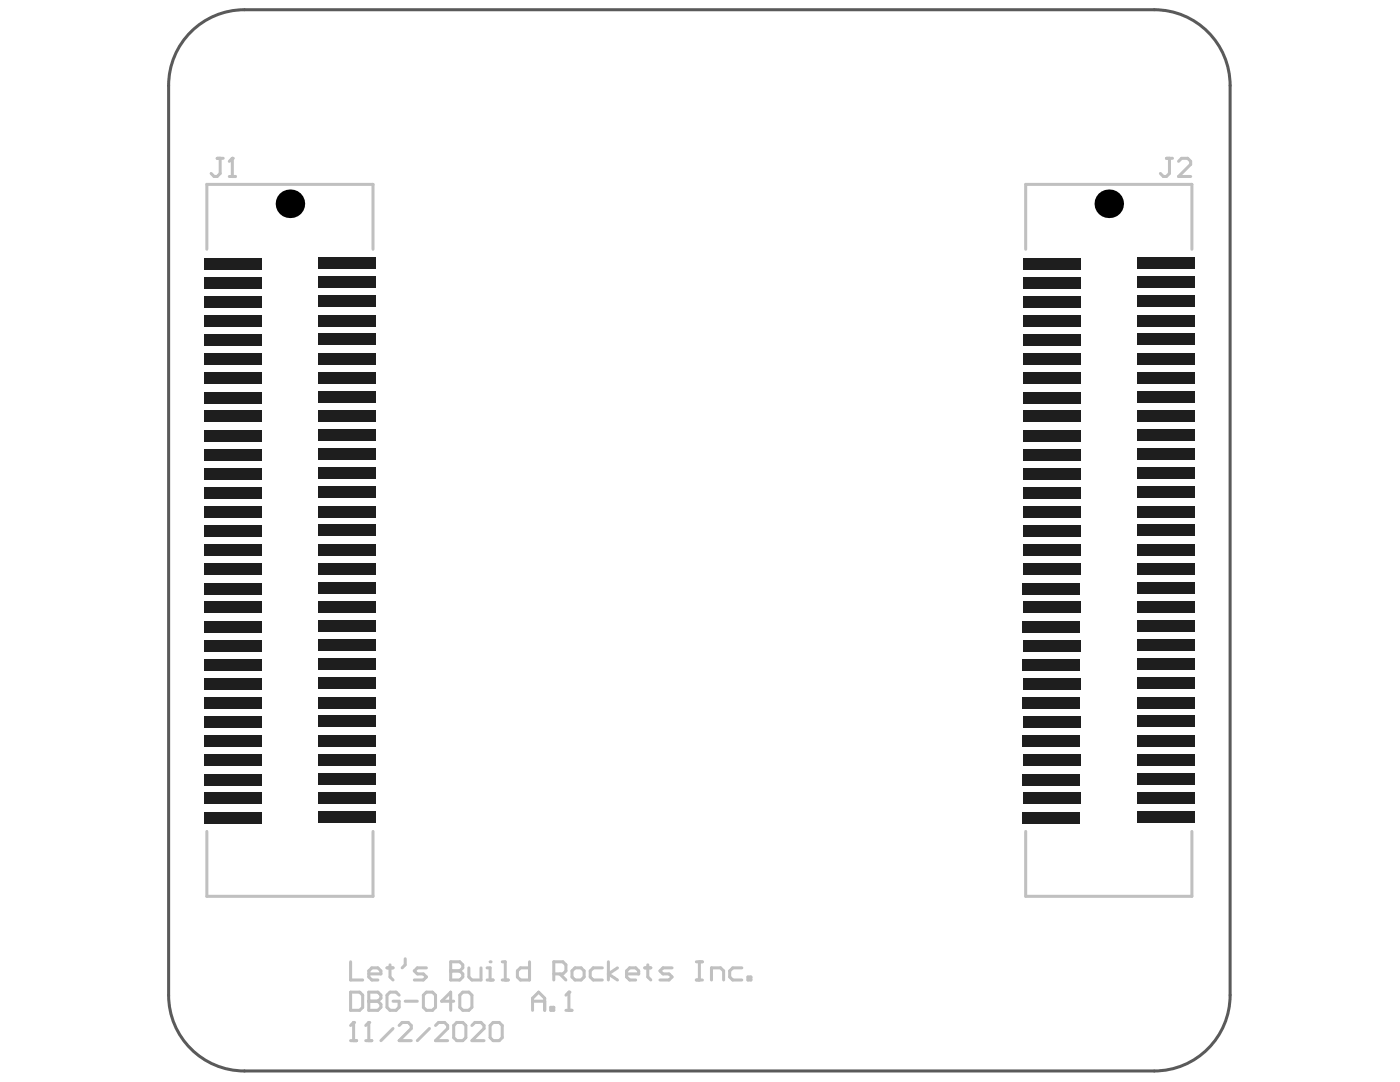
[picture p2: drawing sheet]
<svg xmlns="http://www.w3.org/2000/svg" width="279mm" height="216mm" viewBox="0 0 279 216" stroke-linecap="round" stroke-linejoin="round" font-family="sans-serif">
<path d="M38.1 6.4a15.1 15.1 0 0 1 10.7-4.5h181.6a15.1 15.1 0 0 1 15.1 15.2v181.5a15.1 15.1 0 0 1-15.1 15.1h-181.6a15.1 15.1 0 0 1-15.1-15.1v-181.5a15.1 15.1 0 0 1 4.4-10.7z" fill="none" stroke="#5a5a5a" stroke-width=".61"/>
<path d="M43.3 31.6h1.2M43.9 31.6v3l-.6 .6h-.6l-.6-.6M45.8 35.2h1.2M46.4 31.6v3.6M41.3 49.7v-12.9h33.1v12.9M204.7 49.7v-12.9h33.2v12.9M41.3 165.9v12.9h33.1v-12.9M204.7 165.9v12.9h33.2v-12.9" fill="none" stroke="#c0c0c0" stroke-width=".61"/>
<circle cx="46.4" cy="31.6" r=".3" fill="#c0c0c0"/>
<path d="M46.4 31.6l-.6 .6M232.8 31.6h1.2M233.4 31.6v3l-.6 .6h-.6l-.6-.6M235.2 32.2l.6-.6h1.2l.6 .6v.6l-2.4 2.4h2.4M106.3 199.8h2.4M113.5 198v3.6M106.3 201.6v-2.4l1.2-1.2 1.2 1.2v2.4M109.9 201h.6v.6h-.6zM112.9 201.6h1.3" fill="none" stroke="#c0c0c0" stroke-width=".61"/>
<circle cx="113.5" cy="198" r=".3" fill="#c0c0c0"/>
<path d="M113.5 198l-.6 .6M70 207.6h1.2M70.6 204v3.6" fill="none" stroke="#c0c0c0" stroke-width=".61"/>
<circle cx="70.6" cy="204" r=".3" fill="#c0c0c0"/>
<path d="M70.6 204l-.6 .6M73 207.6h1.2M73.6 204v3.6" fill="none" stroke="#c0c0c0" stroke-width=".61"/>
<circle cx="73.6" cy="204" r=".3" fill="#c0c0c0"/>
<g fill="none" stroke="#c0c0c0" stroke-width=".61">
<path d="M70 191.9v3.6h2.4M73.6 194.3h2.4v-.6l-.6-.6h-1.2l-.6 .6v1.2l.6 .6h1.2M77.2 193.1h1.2M77.8 192.5v2.4l.6 .6M80.9 191.3v1.2l-.6 .6M85.1 193.1h-1.8l-.6 .6 .6 .6h1.2l.6 .6-.6 .6h-1.8M89.9 191.9v3.6h1.9l.6-.6v-.6l-.6-.6h-1.9M73.6 204l-.6 .6M78.4 205.2l-2.4 2.4M79.7 204.6l.6-.6h1.2l.6 .6v.6l-2.4 2.4h2.4M85.7 205.2l-2.4 2.4M86.9 204.6l.6-.6h1.2l.6 .6v.6l-2.4 2.4h2.4"/>
<path d="M90.5 204.6l.7-.6h1.2l.6 .6v2.4l-.6 .6h-1.2l-.7-.6zM94.2 204.6l.6-.6h1.2l.6 .6v.6l-2.4 2.4h2.4M97.8 204.6l.6-.6h1.2l.6 .6v2.4l-.6 .6h-1.2l-.6-.6z"/>
</g>
<circle cx="89.9" cy="193.7" r=".3" fill="#c0c0c0"/>
<path d="M89.9 191.9h1.9l.6 .6v.6l-.6 .6h-1.9M93.6 193.1v1.8l.6 .6h1.8v-2.4M97.2 195.5h1.2M97.2 193.1h.6v2.4" fill="none" stroke="#c0c0c0" stroke-width=".61"/>
<circle cx="97.8" cy="191.9" r=".3" fill="#c0c0c0"/>
<g fill="none" stroke="#c0c0c0" stroke-width=".61">
<path d="M70 198h1.8l.6 .6v2.4l-.6 .6h-1.8zM73.6 198v3.6h1.8l.6-.6v-.6l-.6-.6h-1.8M100.2 195.5h1.2M100.2 191.9h.6v3.6M105.7 191.9v3.6h-1.8l-.6-.6v-1.2l.6-.6h1.8M110.5 194.3h1.8l.6-.6v-1.2l-.6-.6h-1.8v3.6M111.7 194.3l1.2 1.2M114.2 193.7l.6-.6h1.2l.6 .6v1.2l-.6 .6h-1.2l-.6-.6zM120.2 193.1h-1.8l-.6 .6v1.2l.6 .6h1.8M121.4 191.9v3.6M123.2 193.1l-1.8 1.2 1.8 1.2M125 194.3h2.5v-.6l-.6-.6h-1.2l-.7 .6v1.2l.7 .6h1.2"/>
<path d="M128.7 193.1h1.2M129.3 192.5v2.4l.6 .6M134.1 193.1h-1.8l-.6 .6 .6 .6h1.2l.6 .6-.6 .6h-1.8M139 195.5h1.2M139 191.9h1.2M139.6 191.9v3.6M142 195.5v-2.4h1.8l.6 .6v1.8M148 193.1h-1.8l-.6 .6v1.2l.6 .6h1.8M149.3 194.9h.6v.6h-.6z"/>
</g>
<circle cx="73.6" cy="199.8" r=".3" fill="#c0c0c0"/>
<path d="M73.6 198h1.8l.6 .6v.6l-.6 .6h-1.8M79.7 198.6l-.7-.6h-1.2l-.6 .6v2.4l.6 .6h1.2l.7-.6v-1.2h-1.3M80.9 199.8h2.4M84.5 198.6l.6-.6h1.2l.6 .6v2.4l-.6 .6h-1.2l-.6-.6zM90.5 199.8h-2.4l1.8-1.8v3.6M91.8 198.6l.6-.6h1.2l.6 .6v2.4l-.6 .6h-1.2l-.6-.6z" fill="none" stroke="#c0c0c0" stroke-width=".61"/>
<g fill="#000">
<circle cx="57.9" cy="40.7" r="2.85"/>
<circle cx="221.3" cy="40.7" r="2.85"/>
</g>
<g fill="#1e1e1e">
<path d="M40.7 162h11.5v2.3h-11.5z" fill-rule="evenodd"/>
<path d="M40.7 154.4h11.5v2.3h-11.5z" fill-rule="evenodd"/>
<path d="M40.8 142.9h11.4v2.3h-11.4z" fill-rule="evenodd"/>
<path d="M40.7 146.8h11.5v2.3h-11.5z" fill-rule="evenodd"/>
<path d="M40.8 135.3h11.4v2.3h-11.4z" fill-rule="evenodd"/>
<path d="M40.7 123.9h11.5v2.3h-11.5z" fill-rule="evenodd"/>
<path d="M40.8 127.7h11.4v2.3h-11.4z" fill-rule="evenodd"/>
<path d="M40.8 112.4h11.4v2.3h-11.4z" fill-rule="evenodd"/>
<path d="M40.7 116.3h11.5v2.3h-11.5z" fill-rule="evenodd"/>
<path d="M40.8 104.8h11.4v2.3h-11.4z" fill-rule="evenodd"/>
<path d="M40.8 108.7h11.4v2.3h-11.4z" fill-rule="evenodd"/>
<path d="M40.8 93.4h11.4v2.3h-11.4z" fill-rule="evenodd"/>
<path d="M40.8 97.2h11.5v2.3h-11.5z" fill-rule="evenodd"/>
<path d="M40.8 85.8h11.4v2.3h-11.4z" fill-rule="evenodd"/>
<path d="M40.8 89.5h11.5v2.3h-11.5z" fill-rule="evenodd"/>
<path d="M40.8 74.3h11.5v2.3h-11.5z" fill-rule="evenodd"/>
<path d="M40.8 78.2h11.4v2.3h-11.4z" fill-rule="evenodd"/>
<path d="M40.8 66.7h11.5v2.3h-11.5z" fill-rule="evenodd"/>
<path d="M40.8 70.6h11.4v2.3h-11.4z" fill-rule="evenodd"/>
<path d="M40.8 55.3h11.4v2.3h-11.4z" fill-rule="evenodd"/>
<path d="M40.8 59.1h11.5v2.3h-11.5z" fill-rule="evenodd"/>
<path d="M204.1 162h11.5v2.3h-11.5z" fill-rule="evenodd"/>
<path d="M204.1 154.4h11.5v2.3h-11.5z" fill-rule="evenodd"/>
<path d="M204.2 142.9h11.4v2.3h-11.4z" fill-rule="evenodd"/>
<path d="M204.1 146.8h11.5v2.3h-11.5z" fill-rule="evenodd"/>
<path d="M204.2 135.3h11.4v2.3h-11.4z" fill-rule="evenodd"/>
<path d="M204.1 123.9h11.5v2.3h-11.5z" fill-rule="evenodd"/>
<path d="M204.2 127.7h11.4v2.3h-11.4z" fill-rule="evenodd"/>
<path d="M204.2 112.4h11.4v2.3h-11.4z" fill-rule="evenodd"/>
<path d="M204.1 116.3h11.5v2.3h-11.5z" fill-rule="evenodd"/>
<path d="M204.2 104.8h11.4v2.3h-11.4z" fill-rule="evenodd"/>
<path d="M204.2 108.7h11.4v2.3h-11.4z" fill-rule="evenodd"/>
<path d="M204.2 93.4h11.4v2.3h-11.4z" fill-rule="evenodd"/>
<path d="M204.2 97.2h11.5v2.3h-11.5z" fill-rule="evenodd"/>
<path d="M204.2 85.8h11.4v2.3h-11.4z" fill-rule="evenodd"/>
<path d="M204.2 89.5h11.5v2.3h-11.5z" fill-rule="evenodd"/>
<path d="M204.2 74.3h11.5v2.3h-11.5z" fill-rule="evenodd"/>
<path d="M204.2 78.2h11.4v2.3h-11.4z" fill-rule="evenodd"/>
<path d="M204.2 66.7h11.5v2.3h-11.5z" fill-rule="evenodd"/>
<path d="M204.2 70.6h11.4v2.3h-11.4z" fill-rule="evenodd"/>
<path d="M204.2 55.3h11.4v2.3h-11.4z" fill-rule="evenodd"/>
<path d="M204.2 59.1h11.5v2.3h-11.5z" fill-rule="evenodd"/>
<path d="M40.7 139.2h11.5v2.3h-11.5z" fill-rule="evenodd"/>
<path d="M40.8 150.5h11.4v2.3h-11.4z" fill-rule="evenodd"/>
<path d="M40.8 158.2h11.4v2.3h-11.4z" fill-rule="evenodd"/>
<path d="M40.8 101h11.4v2.3h-11.4z" fill-rule="evenodd"/>
<path d="M40.8 120h11.4v2.3h-11.4z" fill-rule="evenodd"/>
<path d="M40.7 131.5h11.5v2.3h-11.5z" fill-rule="evenodd"/>
<path d="M40.8 62.9h11.4v2.3h-11.4z" fill-rule="evenodd"/>
<path d="M40.8 81.9h11.5v2.3h-11.5z" fill-rule="evenodd"/>
<path d="M40.8 51.4h11.5v2.3h-11.5z" fill-rule="evenodd"/>
<path d="M204.1 139.2h11.5v2.3h-11.5z" fill-rule="evenodd"/>
<path d="M204.2 150.5h11.4v2.3h-11.4z" fill-rule="evenodd"/>
<path d="M204.2 158.2h11.4v2.3h-11.4z" fill-rule="evenodd"/>
<path d="M204.2 101h11.4v2.3h-11.4z" fill-rule="evenodd"/>
<path d="M204.2 120h11.4v2.3h-11.4z" fill-rule="evenodd"/>
<path d="M204.1 131.5h11.5v2.3h-11.5z" fill-rule="evenodd"/>
<path d="M204.2 62.9h11.4v2.3h-11.4z" fill-rule="evenodd"/>
<path d="M204.2 81.9h11.5v2.3h-11.5z" fill-rule="evenodd"/>
<path d="M204.2 51.4h11.5v2.3h-11.5z" fill-rule="evenodd"/>
<path d="M63.4 161.9h11.5v2.3h-11.5z" fill-rule="evenodd"/>
<path d="M63.4 154.3h11.5v2.3h-11.5z" fill-rule="evenodd"/>
<path d="M63.6 142.8h11.3v2.3h-11.3z" fill-rule="evenodd"/>
<path d="M63.4 146.7h11.5v2.3h-11.5z" fill-rule="evenodd"/>
<path d="M63.6 135.2h11.3v2.3h-11.3z" fill-rule="evenodd"/>
<path d="M63.4 123.8h11.5v2.3h-11.5z" fill-rule="evenodd"/>
<path d="M63.6 127.5h11.3v2.3h-11.3z" fill-rule="evenodd"/>
<path d="M63.6 112.3h11.3v2.3h-11.3z" fill-rule="evenodd"/>
<path d="M63.4 116.2h11.5v2.3h-11.5z" fill-rule="evenodd"/>
<path d="M63.6 104.7h11.3v2.3h-11.3z" fill-rule="evenodd"/>
<path d="M63.6 108.5h11.3v2.3h-11.3z" fill-rule="evenodd"/>
<path d="M63.6 93.3h11.3v2.3h-11.3z" fill-rule="evenodd"/>
<path d="M63.6 97.1h11.5v2.3h-11.5z" fill-rule="evenodd"/>
<path d="M63.6 85.7h11.3v2.3h-11.3z" fill-rule="evenodd"/>
<path d="M63.6 89.4h11.5v2.3h-11.5z" fill-rule="evenodd"/>
<path d="M63.6 74.2h11.5v2.3h-11.5z" fill-rule="evenodd"/>
<path d="M63.6 78.1h11.3v2.3h-11.3z" fill-rule="evenodd"/>
<path d="M63.6 66.6h11.5v2.3h-11.5z" fill-rule="evenodd"/>
<path d="M63.6 70.4h11.3v2.3h-11.3z" fill-rule="evenodd"/>
<path d="M63.6 58.9h11.5v2.3h-11.5z" fill-rule="evenodd"/>
<path d="M63.6 55.2h11.3v2.3h-11.3z" fill-rule="evenodd"/>
<path d="M226.9 161.9h11.5v2.3h-11.5z" fill-rule="evenodd"/>
<path d="M226.9 154.3h11.5v2.3h-11.5z" fill-rule="evenodd"/>
<path d="M227 142.8h11.4v2.3h-11.4z" fill-rule="evenodd"/>
<path d="M226.9 146.7h11.5v2.3h-11.5z" fill-rule="evenodd"/>
<path d="M227 135.2h11.4v2.3h-11.4z" fill-rule="evenodd"/>
<path d="M226.9 123.8h11.5v2.3h-11.5z" fill-rule="evenodd"/>
<path d="M227 127.5h11.4v2.3h-11.4z" fill-rule="evenodd"/>
<path d="M227 112.3h11.4v2.3h-11.4z" fill-rule="evenodd"/>
<path d="M226.9 116.2h11.5v2.3h-11.5z" fill-rule="evenodd"/>
<path d="M227 104.7h11.4v2.3h-11.4z" fill-rule="evenodd"/>
<path d="M227 108.5h11.4v2.3h-11.4z" fill-rule="evenodd"/>
<path d="M227 93.3h11.4v2.3h-11.4z" fill-rule="evenodd"/>
<path d="M227 97.1h11.5v2.3h-11.5z" fill-rule="evenodd"/>
<path d="M227 85.7h11.4v2.3h-11.4z" fill-rule="evenodd"/>
<path d="M227 89.4h11.5v2.3h-11.5z" fill-rule="evenodd"/>
<path d="M227 74.2h11.5v2.3h-11.5z" fill-rule="evenodd"/>
<path d="M227 78.1h11.4v2.3h-11.4z" fill-rule="evenodd"/>
<path d="M227 66.6h11.5v2.3h-11.5z" fill-rule="evenodd"/>
<path d="M227 70.4h11.4v2.3h-11.4z" fill-rule="evenodd"/>
<path d="M227 55.2h11.4v2.3h-11.4z" fill-rule="evenodd"/>
<path d="M227 58.9h11.5v2.3h-11.5z" fill-rule="evenodd"/>
<path d="M63.4 139h11.5v2.3h-11.5z" fill-rule="evenodd"/>
<path d="M63.6 150.4h11.3v2.3h-11.3z" fill-rule="evenodd"/>
<path d="M63.6 158h11.3v2.3h-11.3z" fill-rule="evenodd"/>
<path d="M63.6 100.9h11.3v2.3h-11.3z" fill-rule="evenodd"/>
<path d="M63.6 119.9h11.3v2.3h-11.3z" fill-rule="evenodd"/>
<path d="M63.4 131.4h11.5v2.3h-11.5z" fill-rule="evenodd"/>
<path d="M63.6 62.8h11.3v2.3h-11.3z" fill-rule="evenodd"/>
<path d="M63.6 81.8h11.5v2.3h-11.5z" fill-rule="evenodd"/>
<path d="M63.6 51.3h11.5v2.3h-11.5z" fill-rule="evenodd"/>
<path d="M226.9 139h11.5v2.3h-11.5z" fill-rule="evenodd"/>
<path d="M227 150.4h11.4v2.3h-11.4z" fill-rule="evenodd"/>
<path d="M227 158h11.4v2.3h-11.4z" fill-rule="evenodd"/>
<path d="M227 100.9h11.4v2.3h-11.4z" fill-rule="evenodd"/>
<path d="M227 119.9h11.4v2.3h-11.4z" fill-rule="evenodd"/>
<path d="M226.9 131.4h11.5v2.3h-11.5z" fill-rule="evenodd"/>
<path d="M227 62.8h11.4v2.3h-11.4z" fill-rule="evenodd"/>
<path d="M227 81.8h11.5v2.3h-11.5z" fill-rule="evenodd"/>
<path d="M227 51.3h11.5v2.3h-11.5z" fill-rule="evenodd"/>
</g>
</svg>
